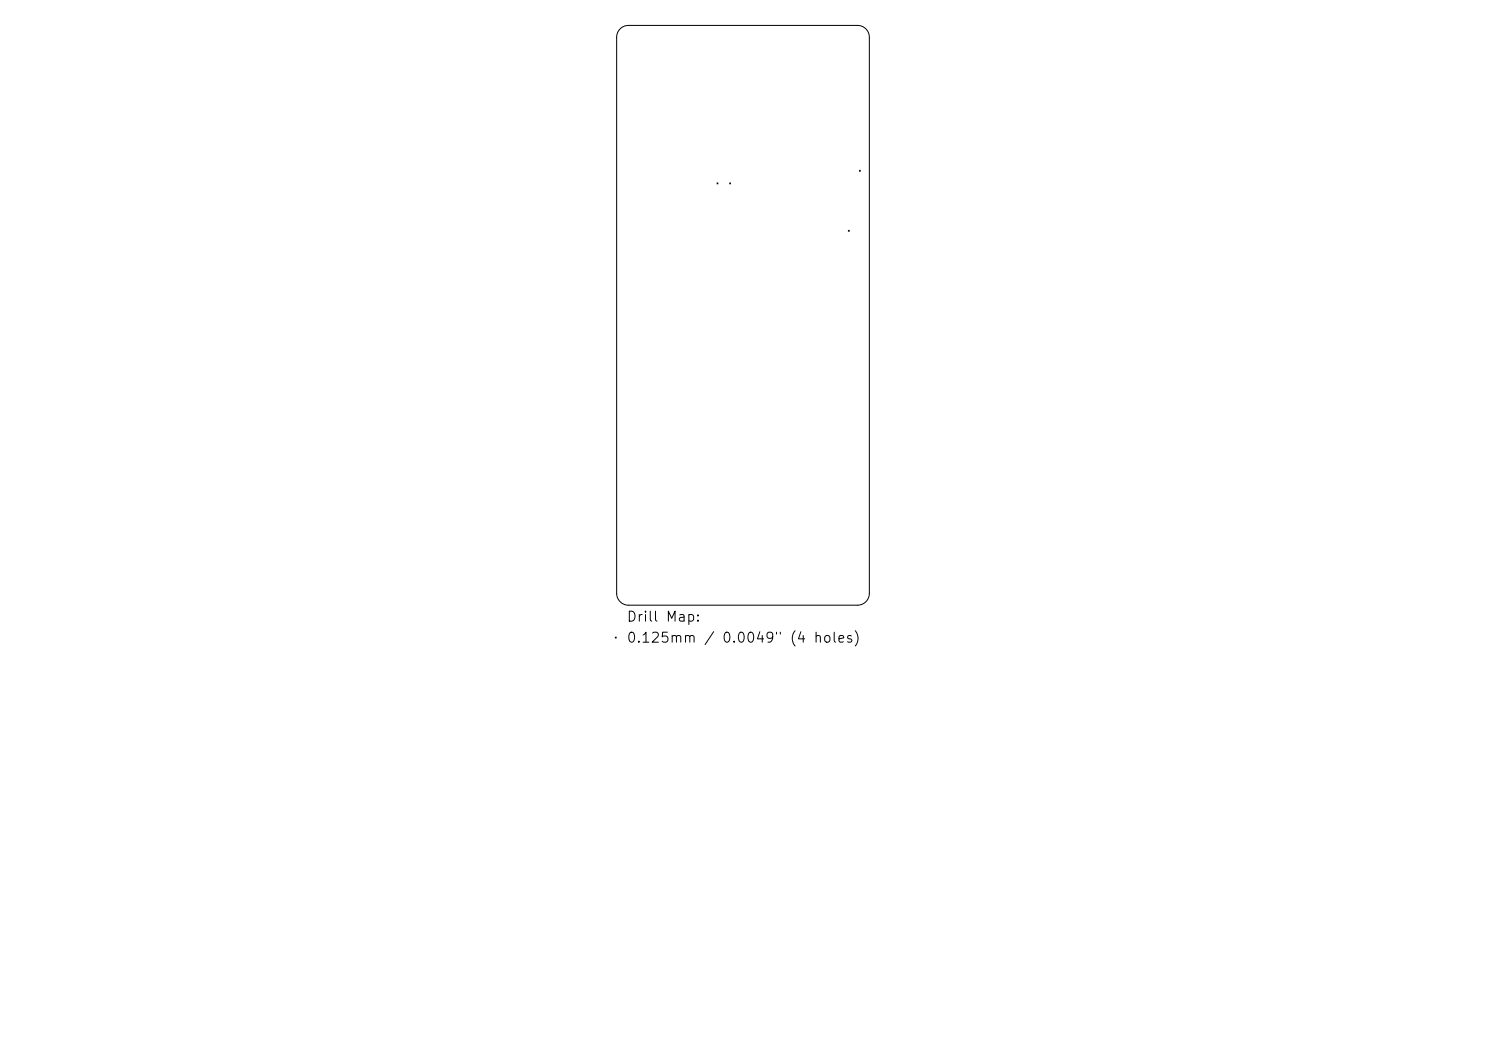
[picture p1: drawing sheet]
<svg xmlns="http://www.w3.org/2000/svg" width="297mm" height="210mm" viewBox="0 0 297 210" stroke-linecap="round" stroke-linejoin="round" font-family="sans-serif">
<defs><g id="words">
<g font-size="2">
<text x="125.1" y="124.7">Drill Map:</text>
<text x="125.1" y="128.9">0.125mm / 0.0049&quot; (4 holes)</text>
</g>
</g></defs>
<path d="M123.9 5.8l.7-.5 1-.2h45.8a2.37 2.37 0 0 1 2.4 2.3v111.2a2.37 2.37 0 0 1-2.4 2.3h-45.8a2.37 2.37 0 0 1-2.4-2.3v-111.2l.3-1zM143.3 36.5l.2 .2M143.5 36.5l-.2 .2M145.8 36.5l.2 .2M146 36.5l-.2 .2M171.8 34l.2 .2M172 34l-.2 .2M169.6 46l.1 .2M169.7 46l-.1 .2M123 127.3l.2 .2M123.2 127.3l-.2 .2" fill="none" stroke="#000" stroke-width=".2"/>
<use href="#words"/>
</svg>
